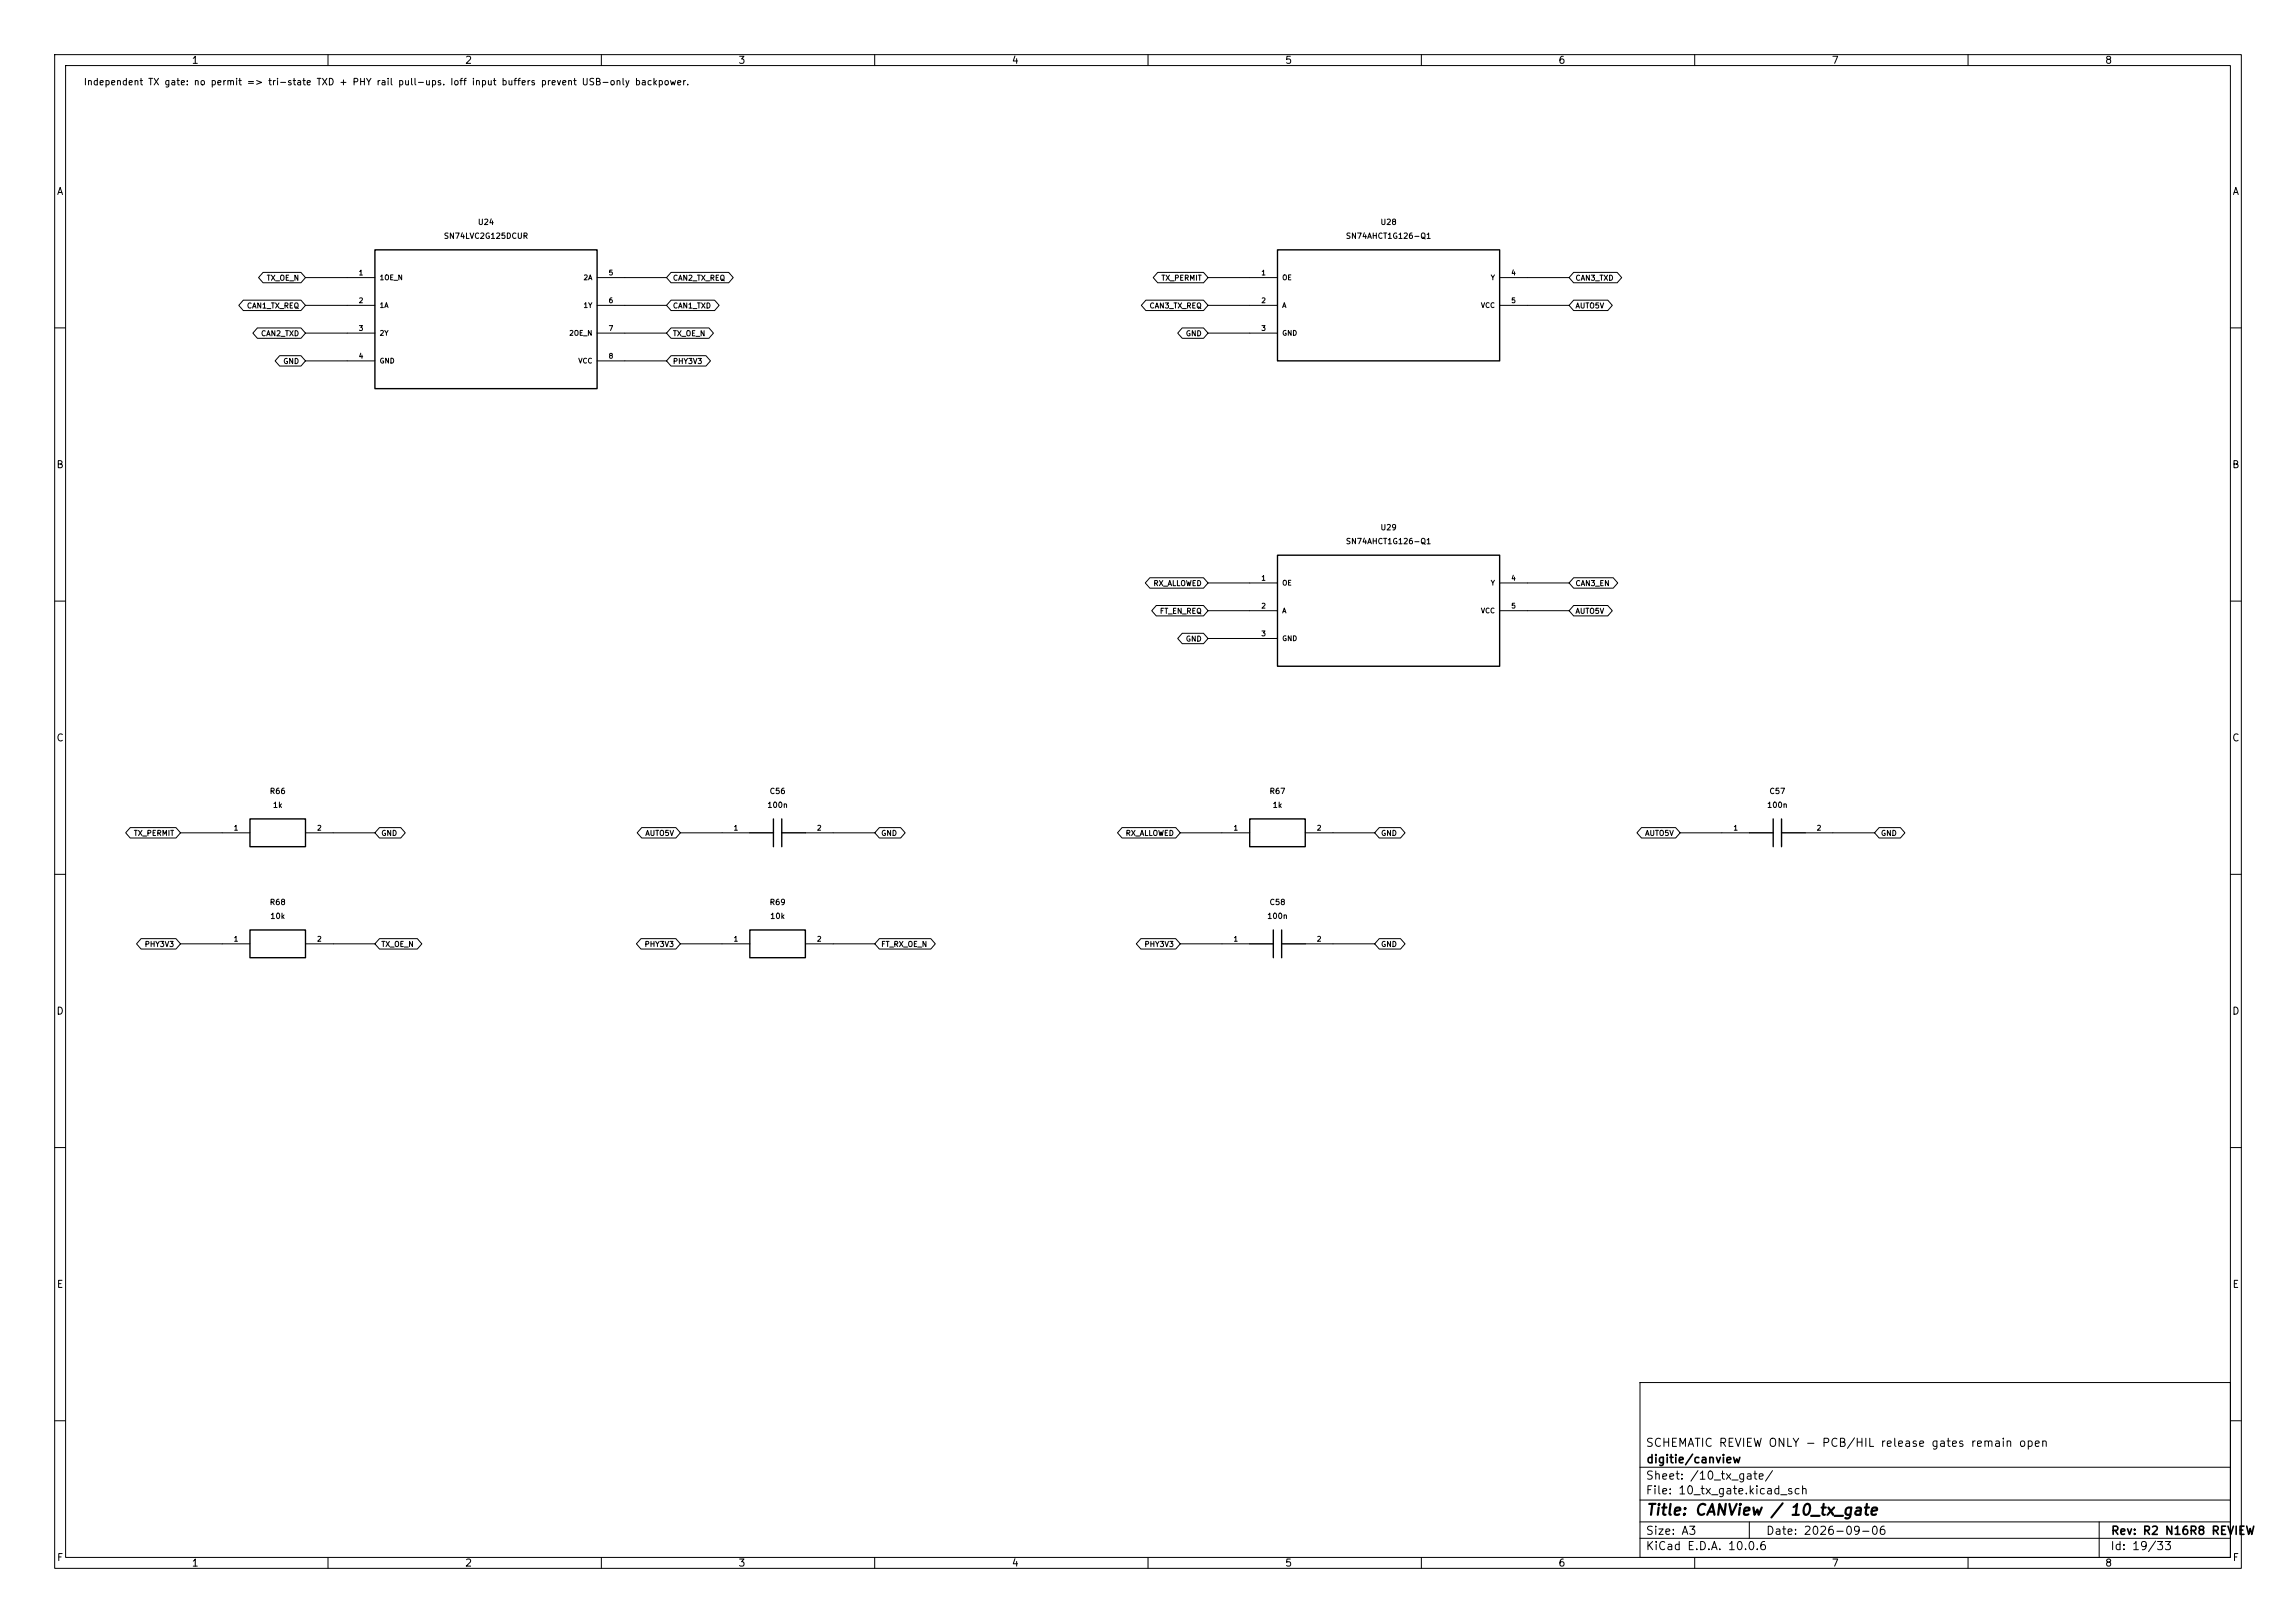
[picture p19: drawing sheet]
<svg xmlns="http://www.w3.org/2000/svg" width="420mm" height="297mm" viewBox="0 0 420 297" stroke-linecap="round" stroke-linejoin="round" font-family="sans-serif">
<defs><g id="words">
<text font-size="2" x="301" y="277.8">Title: CANView / 10_tx_gate</text>
<g font-size="1.5">
<text x="300.9" y="265.1">SCHEMATIC REVIEW ONLY - PCB/HIL release gates remain open</text>
<text x="301" y="268.1">digitie/canview</text>
<text x="300.9" y="273.8">File: 10_tx_gate.kicad_sch</text>
<text x="300.9" y="271.1">Sheet: /10_tx_gate/</text>
<text x="300.9" y="281.2">Size: A3</text>
<text x="322.9" y="281.2">Date: 2026-09-06</text>
<text x="386" y="281.2">Rev: R2 N16R8 REVIEW</text>
<text x="300.9" y="284">KiCad E.D.A. 10.0.6</text>
<text x="385.9" y="284">Id: 19/33</text>
</g>
<g font-size="1.3">
<text x="35" y="12">1</text>
<text x="85" y="12">2</text>
<text x="135" y="12">3</text>
<text x="185" y="12">4</text>
<text x="235" y="12">5</text>
<text x="285" y="12">6</text>
<text x="335" y="12">7</text>
<text x="385" y="12">8</text>
<text x="10.3" y="36">A</text>
<text x="408.3" y="36">A</text>
<text x="10.2" y="86">B</text>
<text x="408.2" y="86">B</text>
<text x="10.2" y="136">C</text>
<text x="408.2" y="136">C</text>
<text x="10.2" y="186">D</text>
<text x="408.2" y="186">D</text>
<text x="10.3" y="236">E</text>
<text x="408.3" y="236">E</text>
<text x="10.3" y="286">F</text>
<text x="35" y="287">1</text>
<text x="85" y="287">2</text>
<text x="135" y="287">3</text>
<text x="185" y="287">4</text>
<text x="235" y="287">5</text>
<text x="285" y="287">6</text>
<text x="335" y="287">7</text>
<text x="385" y="287">8</text>
<text x="408.3" y="286">F</text>
</g>
<text font-size="1.2" x="15.2" y="15.9">Independent TX gate: no permit =&gt; tri-state TXD + PHY rail pull-ups. Ioff input buffers prevent USB-only backpower.</text>
<g font-size="1">
<text x="87.3" y="41.4">U24</text>
<text x="252.4" y="41.4">U28</text>
<text x="81.1" y="43.9">SN74LVC2G125DCUR</text>
<text x="246.1" y="43.9">SN74AHCT1G126-Q1</text>
<text x="48.7" y="51.6">TX_OE_N</text>
<text x="123" y="51.6">CAN2_TX_REQ</text>
<text x="212.3" y="51.6">TX_PERMIT</text>
<text x="288.1" y="51.6">CAN3_TXD</text>
<text x="45.1" y="56.7">CAN1_TX_REQ</text>
<text x="123" y="56.7">CAN1_TXD</text>
<text x="210.2" y="56.7">CAN3_TX_REQ</text>
<text x="288.1" y="56.7">AUTO5V</text>
<text x="47.6" y="61.7">CAN2_TXD</text>
<text x="123" y="61.7">TX_OE_N</text>
<text x="216.8" y="61.7">GND</text>
<text x="51.7" y="66.8">GND</text>
<text x="123" y="66.8">PHY3V3</text>
<text x="246.1" y="99.8">SN74AHCT1G126-Q1</text>
<text x="252.4" y="97.3">U29</text>
<text x="210.9" y="107.5">RX_ALLOWED</text>
<text x="288.1" y="107.5">CAN3_EN</text>
<text x="212.1" y="112.5">FT_EN_REQ</text>
<text x="288.1" y="112.5">AUTO5V</text>
<text x="216.8" y="117.6">GND</text>
<text x="49.2" y="145.5">R66</text>
<text x="49.8" y="148.1">1k</text>
<text x="140.3" y="148.1">100n</text>
<text x="140.7" y="145.5">C56</text>
<text x="232.1" y="145.5">R67</text>
<text x="232.7" y="148.1">1k</text>
<text x="323.1" y="148.1">100n</text>
<text x="323.6" y="145.5">C57</text>
<text x="24.4" y="153.2">TX_PERMIT</text>
<text x="69.7" y="153.2">GND</text>
<text x="117.9" y="153.2">AUTO5V</text>
<text x="161.1" y="153.2">GND</text>
<text x="205.8" y="153.2">RX_ALLOWED</text>
<text x="252.5" y="153.2">GND</text>
<text x="300.8" y="153.2">AUTO5V</text>
<text x="344" y="153.2">GND</text>
<text x="49.2" y="165.9">R68</text>
<text x="140.7" y="165.9">R69</text>
<text x="232.1" y="165.9">C58</text>
<text x="26.4" y="173.5">PHY3V3</text>
<text x="49.3" y="168.4">10k</text>
<text x="69.7" y="173.5">TX_OE_N</text>
<text x="117.8" y="173.5">PHY3V3</text>
<text x="140.8" y="168.4">10k</text>
<text x="161.1" y="173.5">FT_RX_OE_N</text>
<text x="209.3" y="173.5">PHY3V3</text>
<text x="231.7" y="168.4">100n</text>
<text x="252.5" y="173.5">GND</text>
</g>
<g font-size=".9">
<text x="65.5" y="50.6">1</text>
<text x="69.4" y="51.5">1OE_N</text>
<text x="106.6" y="51.5">2A</text>
<text x="111.2" y="50.6">5</text>
<text x="230.6" y="50.6">1</text>
<text x="234.5" y="51.5">OE</text>
<text x="272.6" y="51.5">Y</text>
<text x="276.3" y="50.6">4</text>
<text x="65.5" y="55.7">2</text>
<text x="69.4" y="56.6">1A</text>
<text x="106.6" y="56.6">1Y</text>
<text x="111.2" y="55.7">6</text>
<text x="230.6" y="55.7">2</text>
<text x="234.5" y="56.6">A</text>
<text x="270.8" y="56.6">VCC</text>
<text x="276.3" y="55.7">5</text>
<text x="65.5" y="60.8">3</text>
<text x="65.5" y="65.8">4</text>
<text x="69.4" y="61.6">2Y</text>
<text x="104" y="61.6">2OE_N</text>
<text x="111.2" y="60.8">7</text>
<text x="111.2" y="65.8">8</text>
<text x="230.6" y="60.8">3</text>
<text x="234.5" y="61.6">GND</text>
<text x="69.4" y="66.7">GND</text>
<text x="105.7" y="66.7">VCC</text>
<text x="230.6" y="106.5">1</text>
<text x="234.5" y="107.4">OE</text>
<text x="272.6" y="107.4">Y</text>
<text x="276.3" y="106.5">4</text>
<text x="230.6" y="111.6">2</text>
<text x="234.5" y="112.4">A</text>
<text x="270.8" y="112.4">VCC</text>
<text x="276.3" y="111.6">5</text>
<text x="230.6" y="116.6">3</text>
<text x="234.5" y="117.5">GND</text>
<text x="42.7" y="152.2">1</text>
<text x="57.9" y="152.2">2</text>
<text x="134.1" y="152.2">1</text>
<text x="149.3" y="152.2">2</text>
<text x="225.5" y="152.2">1</text>
<text x="240.8" y="152.2">2</text>
<text x="317" y="152.2">1</text>
<text x="332.2" y="152.2">2</text>
<text x="42.7" y="172.5">1</text>
<text x="57.9" y="172.5">2</text>
<text x="134.1" y="172.5">1</text>
<text x="149.3" y="172.5">2</text>
<text x="225.5" y="172.5">1</text>
<text x="240.8" y="172.5">2</text>
</g>
</g></defs>
<g fill="none" stroke="#000" stroke-width=".18">
<path d="M10 10h400v277h-400zM12 12h396v273h-396zM60 10v2M110 10v2M160 10v2M210 10v2M260 10v2M310 10v2M360 10v2M44.5 54.9h10.5l.9 1-.9 .9h-10.5l-.8-.9zM48.1 49.8h6.9l.9 1-.9 1h-6.9l-.8-1zM55.9 50.8h12.7"/>
<path d="M55.9 55.9h12.7M109.2 50.8h12.7M109.2 55.9h12.7M122.8 54.9h7.9l.8 1-.8 .9h-7.9l-.9-.9zM122.8 49.8h10.5l.8 1-.8 1h-10.5l-.9-1zM209.6 54.9h10.5l.9 1-.9 .9h-10.5l-.8-.9zM211.8 49.8h8.3l.9 1-.9 1h-8.3l-.9-1zM221 50.8h12.7M221 55.9h12.7M274.3 50.8h12.7M274.3 55.9h12.7M287.9 49.8h7.9l.8 1-.8 1h-7.9l-.9-1z"/>
<path d="M287.9 54.9h6.2l.8 1-.8 .9h-6.2l-.9-.9zM10 60h2M47.1 60h7.9l.9 1-.9 .9h-7.9l-.8-.9zM51.2 65.1h3.8l.9 .9-.9 1h-3.8l-.9-1zM55.9 61h12.7M55.9 66h12.7M109.2 61h12.7M109.2 66h12.7M122.8 60h6.9l.8 1-.8 .9h-6.9l-.9-.9zM122.8 65.1h6.3l.9 .9-.9 1h-6.3l-.9-1zM216.3 60h3.8l.9 1-.9 .9h-3.8l-.9-.9zM221 61h12.7"/>
<path d="M408 60h2M10 110h2M210.3 105.7h9.8l.9 1-.9 .9h-9.8l-.8-.9zM211.5 110.8h8.6l.9 1-.9 .9h-8.6l-.8-.9zM216.3 115.9h3.8l.9 .9-.9 1h-3.8l-.9-1zM221 106.7h12.7M221 111.8h12.7M221 116.8h12.7M274.3 106.7h12.7M274.3 111.8h12.7M287.9 110.8h6.2l.8 1-.8 .9h-6.2l-.9-.9zM287.9 105.7h7.2l.8 1-.8 .9h-7.2l-.9-.9z"/>
<path d="M408 110h2M10 160h2M23.8 151.4h8.4l.8 1-.8 1h-8.4l-.8-1zM33 152.4h12.7M55.9 152.4h12.7M69.4 151.4h3.9l.8 1-.8 1h-3.9l-.8-1zM117.4 151.4h6.2l.9 1-.9 1h-6.2l-.8-1zM124.5 152.4h12.7M147.3 152.4h12.7M160.9 151.4h3.8l.9 1-.9 1h-3.8l-.9-1zM205.2 151.4h9.9l.8 1-.8 1h-9.9l-.8-1zM215.9 152.4h12.7"/>
<path d="M238.8 152.4h12.7M252.3 151.4h3.9l.8 1-.8 1h-3.9l-.8-1zM300.3 151.4h6.2l.8 1-.8 1h-6.2l-.9-1zM307.3 152.4h12.7M330.2 152.4h12.7M343.7 151.4h3.9l.9 1-.9 1h-3.9l-.8-1zM408 160h2M25.8 171.8h6.4l.8 .9-.8 1h-6.4l-.8-1zM33 172.7h12.7M55.9 172.7h12.7M69.4 171.8h6.9l.9 .9-.9 1h-6.9l-.8-1zM117.2 171.8h6.4l.9 .9-.9 1h-6.4l-.8-1z"/>
<path d="M124.5 172.7h12.7M147.3 172.7h12.7M160.9 171.8h9.4l.8 .9-.8 1h-9.4l-.9-1zM208.7 171.8h6.4l.8 .9-.8 1h-6.4l-.8-1zM215.9 172.7h12.7M238.8 172.7h12.7M252.3 171.8h3.9l.8 .9-.8 1h-3.9l-.8-1zM10 210h2M408 210h2M300 253h108v32h-108zM10 260h2M300 278.5h108"/>
<path d="M300 274.5h108M300 268.5h108M320 278.5v3M384 278.5v6.5M408 260h2M60 285v2M110 285v2M160 285v2M210 285v2M260 285v2M300 281.5h108M310 285v2"/>
<path d="M360 285v2"/>
</g>
<g fill="none" stroke="#000" stroke-width=".25">
<path d="M68.6 45.7h40.6v25.4h-40.6zM233.7 45.7h40.6v20.3h-40.6zM233.7 101.6h40.6v20.3h-40.6zM45.7 149.9h10.2v5h-10.2zM137.2 152.4h4.3M141.5 149.9v5M143 152.4h4.3M143 149.9v5M228.6 149.9h10.2v5h-10.2zM320 152.4h4.4M324.4 149.9v5M325.9 152.4h4.3"/>
<path d="M325.9 149.9v5M45.7 170.2h10.2v5.1h-10.2zM137.2 170.2h10.1v5.1h-10.1zM228.6 172.7h4.3M232.9 170.2v5.1M234.4 172.7h4.4M234.4 170.2v5.1"/>
</g>
<use href="#words"/>
</svg>
